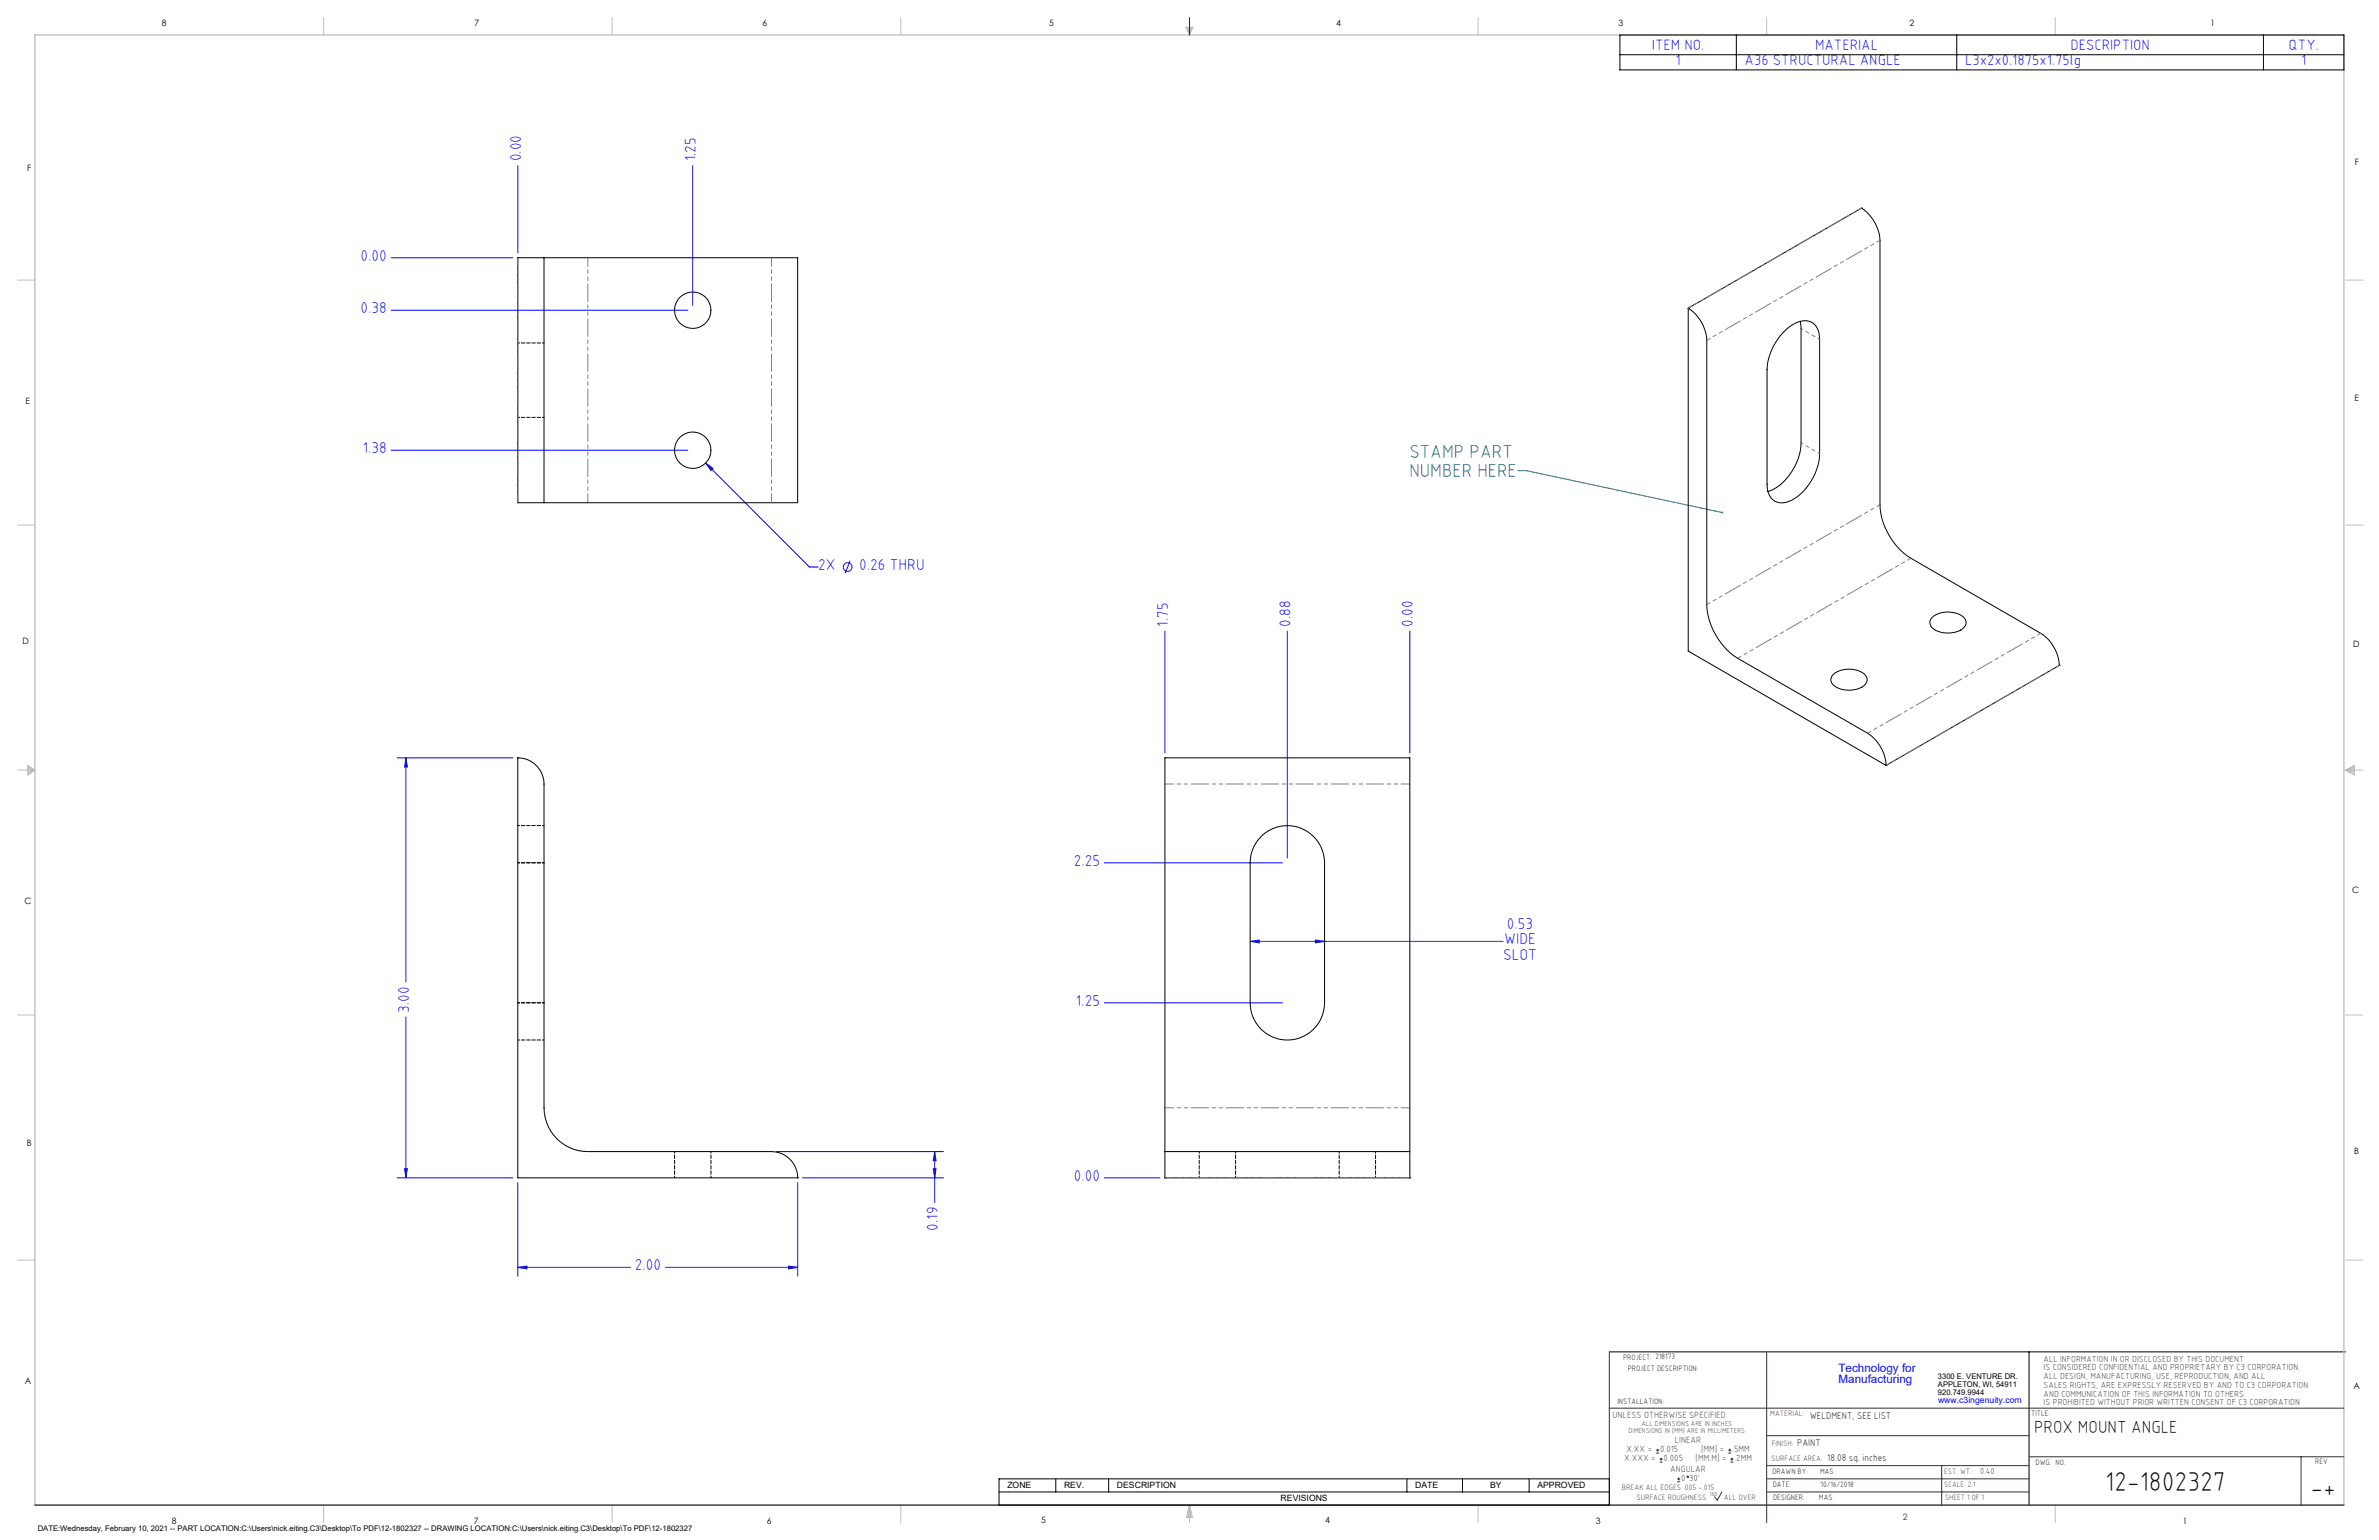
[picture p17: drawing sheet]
<svg xmlns="http://www.w3.org/2000/svg" width="864mm" height="559mm" viewBox="0 0 864 559" stroke-linecap="round" stroke-linejoin="round" font-family="sans-serif">
<defs><g id="words">
<g font-size="9.9">
<text x="764.2" y="541.1">12-1802327</text>
<text x="838.7" y="543.2">-+</text>
</g>
<g font-size="6.8" fill="#008080">
<text x="511.6" y="166.2">STAMP PART</text>
<text x="511.6" y="173">NUMBER HERE</text>
</g>
<text font-size="6.3" x="738.4" y="519.9">PROX MOUNT ANGLE</text>
<g font-size="5.7" fill="#00f">
<text x="189.1" y="58.6" transform="rotate(-90 189.1 58.6)">0.00</text>
<text x="252.6" y="58.6" transform="rotate(-90 252.6 58.6)">1.25</text>
<text x="130.9" y="94.6">0.00</text>
<text x="130.9" y="113.7">0.38</text>
<text x="131.7" y="164.5">1.38</text>
<text x="297" y="206.9">2X</text>
<text x="311.9" y="206.9">0.26 THRU</text>
<text x="424" y="227.4" transform="rotate(-90 424 227.4)">1.75</text>
<text x="468.5" y="227.4" transform="rotate(-90 468.5 227.4)">0.88</text>
<text x="512.9" y="227.4" transform="rotate(-90 512.9 227.4)">0.00</text>
<text x="389.8" y="314.2">2.25</text>
<text x="547" y="337">0.53</text>
<text x="546" y="342.7">WIDE</text>
<text x="545.6" y="348.4">SLOT</text>
<text x="390.6" y="365">1.25</text>
<text x="148.5" y="367.4" transform="rotate(-90 148.5 367.4)">3.00</text>
<text x="389.8" y="428.5">0.00</text>
<text x="340.4" y="446.6" transform="rotate(-90 340.4 446.6)">0.19</text>
<text x="230.5" y="461">2.00</text>
</g>
<g font-size="5.4" fill="#00f">
<text x="599.7" y="18.1">ITEM NO.</text>
<text x="608.2" y="23.7">1</text>
<text x="633.3" y="23.7">A36 STRUCTURAL ANGLE</text>
<text x="658.9" y="18.1">MATERIAL</text>
<text x="713.3" y="23.7">L3x2x0.1875x1.75lg</text>
<text x="751.6" y="18.1">DESCRIPTION</text>
<text x="830.8" y="18.1">QTY.</text>
<text x="835.3" y="23.7">1</text>
</g>
<g font-size="4.2" fill="#00f">
<text x="667.4" y="497.7">Technology for</text>
<text x="667.4" y="502">Manufacturing</text>
</g>
<g font-size="3.5">
<text x="657" y="514.9">WELDMENT, SEE LIST</text>
<text x="652.4" y="524.7">PAINT</text>
<text x="663.3" y="530.1">18.08 sq. inches</text>
</g>
<g font-size="3.3" fill="#382c30">
<text x="585.4" y="514.4">UNLESS OTHERWISE SPECIFIED:</text>
<text x="590.4" y="526.8">X.XX =</text>
<text x="602.6" y="526.8">0.015</text>
<text x="608" y="523.6">LINEAR</text>
<text x="617.5" y="526.8">[MM] =</text>
<text x="628.8" y="526.8">.5MM</text>
<text x="589.6" y="530.1">X.XXX =</text>
<text x="603.9" y="530.1">0.005</text>
<text x="606.3" y="534">ANGULAR</text>
<text x="615.5" y="530.1">[MM.M] =</text>
<text x="629.6" y="530.1">.2MM</text>
<text x="610.3" y="537.3">0</text>
<text x="613.2" y="537.3">30'</text>
</g>
<g font-size="3.2">
<text x="58.8" y="9.6">8</text>
<text x="172.3" y="9.5">7</text>
<text x="276.8" y="9.5">6</text>
<text x="380.9" y="9.6">5</text>
<text x="485" y="9.5">4</text>
<text x="587.5" y="9.5">3</text>
<text x="693.1" y="9.5">2</text>
<text x="802.4" y="9.5">1</text>
<text x="854.9" y="59.8">F</text>
<text x="9.9" y="62">F</text>
<text x="9.3" y="146.5">E</text>
<text x="854.7" y="145.5">E</text>
<text x="8.2" y="233.6">D</text>
<text x="854.3" y="234.9">D</text>
<text x="8.9" y="328.1">C</text>
<text x="853.9" y="324.1">C</text>
<text x="9.7" y="415.8">B</text>
<text x="854.6" y="418.6">B</text>
<text x="9" y="502">A</text>
<text x="854.3" y="503.9">A</text>
<text x="62.3" y="552.9">8</text>
<text x="172" y="552.9">7</text>
<text x="278.3" y="552.9">6</text>
<text x="377.9" y="552.8">5</text>
<text x="481" y="552.8">4</text>
<text x="579.3" y="552.8">3</text>
<text x="792.4" y="552.8">1</text>
</g>
<g font-size="3.2" fill="#382c30">
<text x="741.9" y="494.1">ALL INFORMATION IN OR DISCLOSED BY THIS DOCUMENT</text>
<text x="741.9" y="497.3">IS CONSIDERED CONFIDENTIAL AND PROPRIETARY BY C3 CORPORATION.</text>
<text x="741.9" y="500.4">ALL DESIGN, MANUFACTURING, USE, REPRODUCTION, AND ALL</text>
<text x="741.9" y="503.6">SALES RIGHTS, ARE EXPRESSLY RESERVED BY AND TO C3 CORPORATION</text>
<text x="741.9" y="506.8">AND COMMUNICATION OF THIS INFORMATION TO OTHERS</text>
<text x="741.9" y="510">IS PROHIBITED WITHOUT PRIOR WRITTEN CONSENT OF C3 CORPORATION</text>
<text x="718.8" y="534.7">0.40</text>
<text x="690.7" y="551.6">2</text>
</g>
<text font-size="3.1" fill="#00f" x="703.5" y="509.2">www.c3ingenuity.com</text>
<g font-size="3.1">
<text x="365.7" y="540">ZONE</text>
<text x="386.3" y="540">REV.</text>
<text x="405.5" y="540">DESCRIPTION</text>
<text x="464.9" y="544.8">REVISIONS</text>
<text x="513.7" y="540">DATE</text>
<text x="540.9" y="540">BY</text>
<text x="558.1" y="540">APPROVED</text>
</g>
<g font-size="2.8">
<text x="589.2" y="493.3">PROJECT: 218173</text>
<text x="590.9" y="497.3">PROJECT DESCRIPTION:</text>
<text x="703.5" y="500.5">3300 E. VENTURE DR.</text>
<text x="703.5" y="503.3">APPLETON, WI, 54911</text>
<text x="587.1" y="509.6">INSTALLATION:</text>
<text x="703.5" y="506.2">920.749.9944</text>
<text x="737.3" y="513.8">TITLE:</text>
<text x="738.9" y="531.5">DWG. NO.</text>
<text x="840.5" y="531.3">REV</text>
<text x="643.4" y="534.9">DRAWN BY:</text>
<text x="643.5" y="539.7">DATE:</text>
<text x="660.7" y="534.7">MAS</text>
<text x="660.9" y="539.6">10/16/2018</text>
<text x="643.6" y="544.4">DESIGNER:</text>
<text x="660.3" y="544.3">MAS</text>
<text x="13.7" y="555.5">DATE:Wednesday, February 10, 2021 -- PART LOCATION:C:\Users\nick.eiting.C3\Desktop\To PDF\12-1802327 -- DRAWING LOCATION:C:\Users\nick.eiting.C3\Desktop\To PDF\12-1802327</text>
</g>
<g font-size="2.8" fill="#382c30">
<text x="642.6" y="513.8">MATERIAL:</text>
<text x="643.2" y="524.8">FINISH:</text>
<text x="643.1" y="530.1">SURFACE AREA:</text>
<text x="705.7" y="534.7">EST. WT.:</text>
<text x="705.7" y="539.7">SCALE: 2:1</text>
<text x="588.8" y="540.5">BREAK ALL EDGES .005 -.015</text>
<text x="594" y="544.2">SURFACE ROUGHNESS</text>
<text x="625.8" y="544.2">ALL OVER</text>
<text x="706.1" y="544.4">SHEET 1 OF 1</text>
</g>
<g font-size="2.5" fill="#382c30">
<text x="591.2" y="520.1">DIMENSIONS IN [MM] ARE IN MILLIMETERS</text>
<text x="595.9" y="517.3">ALL DIMENSIONS ARE IN INCHES</text>
</g>
<text font-size="2.2" fill="#382c30" x="620.6" y="542.9">160</text>
</g></defs>
<g fill="none" stroke="#000" stroke-width=".36">
<path d="M588 12.7h262.9v12.7h-262.9zM588 19.9h262.9M630.3 12.7v12.7M710.3 12.7v12.7M821.7 12.7v12.7M584.2 490.5h267.3M736.6 490.5v55.6M362.7 536.6h221.5v9.5h-221.5zM383.3 536.6v4.8M402.4 536.6v4.8M510.7 536.6v4.8M530.9 536.6v4.8"/>
<path d="M555.1 536.6v4.8M362.7 541.4h221.5"/>
</g>
<g fill="none" stroke="#c0c0c0" stroke-width=".36">
<path d="M117.5 6.4v6.3M222.2 6.4v6.3M327 6.4v6.3M430.4 9.9h2.7l-1.3 2.8zM430.9 9.9l.9 2.8M431.2 9.9l.6 2.8M432.1 9.9l-.3 2.8M432.6 9.9l-.8 2.8M536.6 6.4v6.3M641.3 6.4v6.3M746.1 6.4v6.3M6.3 101.6h6.4"/>
<path d="M851.5 101.6h6.3M6.3 190.5h6.4M851.5 190.5h6.3M6.3 279.4h6.4M10.1 277.7l2.6 1.7-2.6 1.9zM10.1 278.2l2.6 1.2M10.1 278.8l2.6 .6M12.7 279.4l-2.6 1.2M12.7 279.4l-2.6 .5M851.5 279.4h6.3M851.5 279.4l3.1 .5M851.5 279.4l3.1 1.2"/>
<path d="M851.5 279.4l3.1-1.7v3.6zM854.6 278.8l-3.1 .6M854.6 278.2l-3.1 1.2M6.3 368.3h6.4M851.5 368.3h6.3M6.3 457.2h6.4M851.5 457.2h6.3M117.5 546.1v6.4M222.2 546.1v6.4M327 546.1v6.4M431.8 546.1v6.4M431.8 546.1l1.1 4.5h-2.2z"/>
<path d="M431.8 546.1l.6 4.5M431.8 546.1l-.9 4.5M431.8 546.1l-.4 4.5M431.8 546.1l.3 4.5M536.6 546.1v6.4M746.1 546.1v6.4"/>
</g>
<path d="M12.7 546.1v-533.4h838.2v533.4" fill="none" stroke="#c0c0c0" stroke-width=".5"/>
<g fill="none" stroke="#00f" stroke-width=".36">
<path d="M431.8 6.4v6.3M188 60.1v31.7M251.5 60.1v50.7M142 93.5h44.2M142 112.6h107.7M142 163.4h107.7M256.2 168l2.6 2-.7 .7zM256.2 168l37.6 37.7h3.2M308.6 203.5l-1.8 4.5M422.9 229v44.2M467.3 229v82.3M511.8 229v44.2"/>
<path d="M144.2 275h42M147.4 275v81.3M147.4 275l.5 3.3h-1zM400.9 313.1h64.6M453.8 341.6l3.3-.5v1zM453.8 341.6h91.8M477.5 341.1l3.3 .5-3.3 .5zM147.4 369v58.4M400.9 363.9h64.6M281.8 417.9h60.7M339.3 417.9l.5 3.3h-1zM339.3 417.9v18.4"/>
<path d="M144.2 427.4h42M146.9 424.1h1l-.5 3.3zM188 429.2v33.9M289.6 429.2v33.9M291.4 427.4h51.1M338.8 424.1h1l-.5 3.3zM400.9 427.4h20.2M188 459.9l3.3-.5v1zM188 459.9h40.9M241.6 459.9h48M286.3 459.4l3.3 .5-3.3 .5z"/>
<circle cx="307.7" cy="205.7" r="1.59"/>
</g>
<path d="M584.2 490.5v55.6M641.3 490.7v61.8M584.2 511h266.7M641.3 520.9h95.3M641.3 531.8h95.3M641.3 536.6h95.3M704.8 531.8v14.3M736.6 528.6h114.3M835.3 528.6v17.5M625.1 541.4l-1.7 2.9-1-1.2M641.3 541.4h95.3" fill="none" stroke="#382c30" stroke-width=".36"/>
<path d="M12.7 546.1h838.2" fill="none" stroke="#382c30" stroke-width=".5"/>
<path d="M550.9 170.8h3.2l71.1 15.2" fill="none" stroke="#008080" stroke-width=".36"/>
<path d="M625 185.7l.5 .1v.3l-.3-.1 .3 .1-.1 .2-.5-.1z" fill="#008080"/>
<g fill="#00f">
<path d="M256.2 168l2.6 2-.7 .7z"/>
<path d="M453.8 341.6l3.3-.5v1zM477.5 341.1l3.3 .5-3.3 .5z"/>
<path d="M286.3 459.4l3.3 .5-3.3 .5zM188 459.9l3.3-.5v1z"/>
<path d="M338.8 424.1h1l-.5 3.3zM339.3 417.9l.5 3.3h-1z"/>
<path d="M146.9 424.1h1l-.5 3.3zM147.4 275l.5 3.3h-1z"/>
</g>
<g fill="none" stroke="#000" stroke-width=".36">
<path d="M675.7 75.5a14.9 14.9 0 0 1 6.7 11.7v95.9a24.7 24.7 0 0 0 11.3 19.5l47.1 27.2a14.9 14.9 0 0 1 6.7 11.6M675.7 75.5h.1M675.7 75.5l-62.9 36.3M197.5 93.5h-9.5v88.9h9.5M197.5 93.5h92.1v88.9h-92.1M197.5 93.5v88.9M612.8 111.8h.1M612.8 111.8a14.9 14.9 0 0 1 6.8 11.7v95.9a24.9 24.9 0 0 0 11.2 19.5l47.2 27.2a15 15 0 0 1 6.7 11.6M612.8 111.8v124.5l71.9 41.4M653.5 116.6l.3 2.7v41.5a20.6 20.6 0 0 1-11.2 17.3l-.8 .3M647.2 120.8a10.7 10.7 0 0 1 9.5-4.2 6.2 6.2 0 0 1 3.8 6.6v41.4a20.5 20.5 0 0 1-11.1 17.4 5.4 5.4 0 0 1-7.9-5.1v-42.7a21.4 21.4 0 0 1 5.7-13.4zM701.4 224a9.3 9.3 0 0 1 11.8 .4 2.73 2.73 0 0 1-1.4 4.2 9.8 9.8 0 0 1-10.5-.9 2.52 2.52 0 0 1 .1-3.7z"/>
<path d="M665.5 244.7a9.2 9.2 0 0 1 11.8 .4 3 3 0 0 1-2.3 4.6 9.6 9.6 0 0 1-9.6-1.3 2.45 2.45 0 0 1 .1-3.7zM747.5 241.4h.1M747.5 241.4l-62.8 36.3M188 275a9.5 9.5 0 0 1 9.5 9.5v117.5a15.9 15.9 0 0 0 15.9 15.9h66.7a9.5 9.5 0 0 1 9.5 9.5h-101.6zM684.7 277.7h.1M458 303.3a13.5 13.5 0 0 1 14.7-2.6 13.5 13.5 0 0 1 8.1 12.4v50.8a13.5 13.5 0 0 1-13.5 13.5 13.5 13.5 0 0 1-13.5-13.5v-50.8a13.4 13.4 0 0 1 4.2-9.8zM422.9 417.9v9.5M422.9 417.9v-142.9h88.9v142.9M422.9 417.9h88.9M511.8 417.9v9.5M289.6 427.4h.1M422.9 427.4h.1"/>
<path d="M422.9 427.4h88.9M511.8 427.4h.1"/>
<circle cx="251.5" cy="112.6" r="6.6"/>
<circle cx="251.5" cy="163.4" r="6.6"/>
</g>
<g fill="none" stroke="#000" stroke-width=".36" stroke-dasharray="1.3 .6" stroke-dashoffset=".6">
<path d="M197.5 124.5h-9.5M197.5 151.5h-9.5M197.5 299.6h-9.5M197.5 313.1h-9.5M188 363.9h9.5M188 377.4h9.5M197.5 363.9h-9.5M244.9 417.8v9.6M435.3 417.8v9.6M486.1 417.8v9.6M258.1 427.4v-9.6M448.5 427.4v-9.6"/>
<path d="M499.3 427.4v-9.6"/>
</g>
<path d="M188 93.5v88.9M213.4 93.5v88.9M280.1 93.5v88.9M511.8 284.5h-88.9M511.8 402h-88.9M511.8 427.4h-88.9" fill="none" stroke="#808080" stroke-width=".36" stroke-dasharray="6.3 1.3 1.3 1.3 1.3 1.3" stroke-dashoffset="3.2"/>
<path d="M675.7 75.5l-62.8 36.3M682.5 87.2l-62.9 36.3M682.5 183.1l-62.9 36.3M693.7 202.6l-62.9 36.2M740.8 229.8l-62.8 36.3M747.6 241.4l-62.9 36.3" fill="none" stroke="#808080" stroke-width=".36" stroke-dasharray="6.3 1.3 1.3 1.3 1.3 1.3" stroke-dashoffset="5"/>
<path d="M660.6 123.2l-6.8-3.9M653.8 160.7l6.8 3.9" fill="none" stroke="#808080" stroke-width=".36" stroke-dasharray="6.3 1.3 1.3 1.3 1.3 1.3" stroke-dashoffset="5.6"/>
<g fill="none" stroke="#382c30" stroke-width=".36">
<path d="M601.2 527.3h1.1M601.2 526.2h1.1M601.7 525.7v1M602.5 530.5h1M602.5 529.5h1M603 529v1M608.9 537.7h1M608.9 536.6h1M609.4 536.1v1.1M627.4 527.3h1M627.4 526.2h1M627.9 525.7v1"/>
<path d="M628.2 530.5h1M628.2 529.5h1M628.7 529v1"/>
<circle cx="612.7" cy="535.9" r=".27"/>
</g>
<use href="#words"/>
</svg>
